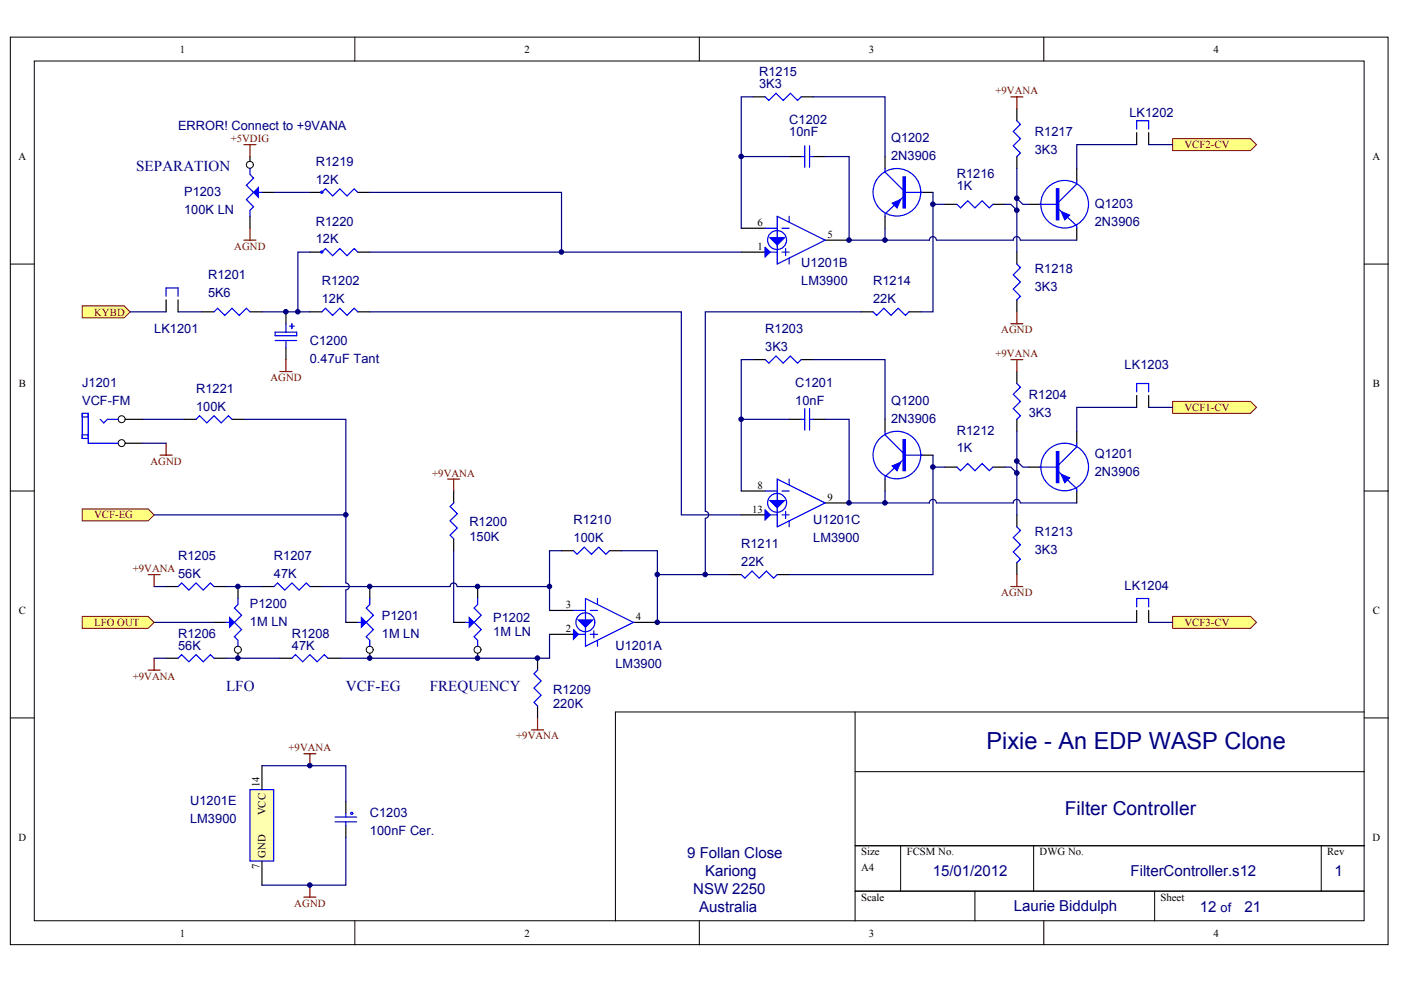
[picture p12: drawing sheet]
<svg xmlns="http://www.w3.org/2000/svg" width="287mm" height="202mm" viewBox="0 0 287 202" stroke-linecap="round" stroke-linejoin="round" font-family="sans-serif">
<defs><g id="words">
<text font-size="4.8" fill="#000080" x="202" y="153.4">Pixie - An EDP WASP Clone</text>
<text font-size="3.9" fill="#000080" x="218" y="167">Filter Controller</text>
<g font-size="3.1" fill="#000080">
<text x="27.9" y="35.1">SEPARATION</text>
<text x="46.3" y="141.5">LFO</text>
<text x="70.8" y="141.5">VCF-EG</text>
<text x="88" y="141.5">FREQUENCY</text>
<text x="140.7" y="175.7">9 Follan Close</text>
<text x="144.4" y="179.4">Kariong</text>
<text x="191" y="179.4">15/01/2012</text>
<text x="231.5" y="179.4">FilterController.s12</text>
<text x="273.2" y="179.4">1</text>
<text x="141.9" y="183.1">NSW 2250</text>
<text x="143.2" y="186.8">Australia</text>
<text x="207.5" y="186.7">Laurie Biddulph</text>
<text x="245.6" y="186.7">12</text>
<text x="254.8" y="186.8">21</text>
</g>
<g font-size="2.6" fill="#000080">
<text x="155.4" y="15.6">R1215</text>
<text x="155.4" y="18">3K3</text>
<text x="231.2" y="23.9">LK1202</text>
<text x="36.5" y="26.6">ERROR! Connect to +9VANA</text>
<text x="161.6" y="25.4">C1202</text>
<text x="161.6" y="27.8">10nF</text>
<text x="182.4" y="29.1">Q1202</text>
<text x="211.9" y="27.8">R1217</text>
<text x="64.6" y="34">R1219</text>
<text x="182.4" y="32.7">2N3906</text>
<text x="211.9" y="31.5">3K3</text>
<text x="37.7" y="40.1">P1203</text>
<text x="64.6" y="37.6">12K</text>
<text x="195.9" y="36.4">R1216</text>
<text x="195.9" y="38.9">1K</text>
<text x="37.7" y="43.8">100K LN</text>
<text x="64.6" y="46.2">R1220</text>
<text x="224.1" y="42.5">Q1203</text>
<text x="224.1" y="46.2">2N3906</text>
<text x="64.6" y="49.8">12K</text>
<text x="42.6" y="57.2">R1201</text>
<text x="65.9" y="58.4">R1202</text>
<text x="164" y="54.7">U1201B</text>
<text x="164" y="58.4">LM3900</text>
<text x="178.7" y="58.4">R1214</text>
<text x="211.9" y="56">R1218</text>
<text x="211.9" y="59.6">3K3</text>
<text x="42.6" y="60.9">5K6</text>
<text x="65.9" y="62.1">12K</text>
<text x="178.7" y="62.1">22K</text>
<text x="31.6" y="68.2">LK1201</text>
<text x="63.4" y="70.7">C1200</text>
<text x="156.7" y="68.2">R1203</text>
<text x="156.7" y="71.9">3K3</text>
<text x="63.4" y="74.3">0.47uF Tant</text>
<text x="230.2" y="75.6">LK1203</text>
<text x="16.8" y="79.2">J1201</text>
<text x="16.8" y="82.9">VCF-FM</text>
<text x="40.1" y="80.4">R1221</text>
<text x="162.8" y="79.2">C1201</text>
<text x="162.8" y="82.9">10nF</text>
<text x="182.4" y="82.9">Q1200</text>
<text x="210.6" y="81.6">R1204</text>
<text x="40.1" y="84.1">100K</text>
<text x="182.4" y="86.5">2N3906</text>
<text x="195.9" y="89">R1212</text>
<text x="210.6" y="85.3">3K3</text>
<text x="195.9" y="92.7">1K</text>
<text x="224.1" y="93.9">Q1201</text>
<text x="224.1" y="97.6">2N3906</text>
<text x="96.1" y="107.8">R1200</text>
<text x="117.4" y="107.4">R1210</text>
<text x="166.5" y="107.4">U1201C</text>
<text x="96.1" y="110.8">150K</text>
<text x="117.4" y="111">100K</text>
<text x="151.7" y="112.2">R1211</text>
<text x="166.5" y="111">LM3900</text>
<text x="211.9" y="109.8">R1213</text>
<text x="211.9" y="113.4">3K3</text>
<text x="36.5" y="114.7">R1205</text>
<text x="36.5" y="118.3">56K</text>
<text x="56.1" y="114.7">R1207</text>
<text x="56.1" y="118.3">47K</text>
<text x="151.7" y="115.9">22K</text>
<text x="51.2" y="124.5">P1200</text>
<text x="230.2" y="120.8">LK1204</text>
<text x="36.5" y="130.6">R1206</text>
<text x="51.2" y="128.1">1M LN</text>
<text x="59.7" y="130.6">R1208</text>
<text x="78.2" y="126.9">P1201</text>
<text x="78.2" y="130.6">1M LN</text>
<text x="101" y="127.4">P1202</text>
<text x="101" y="130.3">1M LN</text>
<text x="36.5" y="133">56K</text>
<text x="59.7" y="133">47K</text>
<text x="126" y="133">U1201A</text>
<text x="126" y="136.7">LM3900</text>
<text x="113.2" y="142.1">R1209</text>
<text x="113.2" y="145">220K</text>
<text x="38.9" y="164.8">U1201E</text>
<text x="75.7" y="167.3">C1203</text>
<text x="38.9" y="168.5">LM3900</text>
<text x="75.7" y="171">100nF Cer.</text>
<text x="249.9" y="186.8">of</text>
</g>
<g font-size="2.2">
<text x="36.8" y="10.8">1</text>
<text x="107.4" y="10.8">2</text>
<text x="177.9" y="10.8">3</text>
<text x="248.4" y="10.8">4</text>
<text x="3.8" y="32.8">A</text>
<text x="280.9" y="32.8">A</text>
<text x="155.1" y="46.2">6</text>
<text x="155.1" y="51.1">1</text>
<text x="169.4" y="48.7">5</text>
<text x="3.8" y="79.3">B</text>
<text x="281" y="79.3">B</text>
<text x="155.1" y="100.1">8</text>
<text x="154" y="105">13</text>
<text x="169.4" y="102.5">9</text>
<text x="3.8" y="125.8">C</text>
<text x="115.8" y="124.5">3</text>
<text x="281" y="125.8">C</text>
<text x="115.8" y="129.4">2</text>
<text x="130.1" y="127">4</text>
<text x="53.2" y="161.2" transform="rotate(-90 53.2 161.2)">14</text>
<text x="54.4" y="167" transform="rotate(-90 54.4 167)">VCC</text>
<text x="3.8" y="172.2">D</text>
<text x="280.9" y="172.2">D</text>
<text x="53.2" y="178" transform="rotate(-90 53.2 178)">7</text>
<text x="54.4" y="175.7" transform="rotate(-90 54.4 175.7)">GND</text>
<text x="176.3" y="175.2">Size</text>
<text x="176.3" y="178.4">A4</text>
<text x="185.6" y="175.2">FCSM No.</text>
<text x="212.8" y="175.2">DWG No.</text>
<text x="271.7" y="175.2">Rev</text>
<text x="176.3" y="184.5">Scale</text>
<text x="237.6" y="184.5">Sheet</text>
<text x="36.8" y="191.8">1</text>
<text x="107.4" y="191.8">2</text>
<text x="177.9" y="191.8">3</text>
<text x="248.4" y="191.8">4</text>
</g>
<g font-size="2.2" fill="#800000">
<text x="203.8" y="19.3">+9VANA</text>
<text x="47.2" y="29.1">+5VDIG</text>
<text x="242.5" y="30.4">VCF2-CV</text>
<text x="48" y="51.1">AGND</text>
<text x="19.3" y="64.6">KYBD</text>
<text x="205" y="68.3">AGND</text>
<text x="203.8" y="73.2">+9VANA</text>
<text x="55.4" y="78.1">AGND</text>
<text x="242.5" y="84.2">VCF1-CV</text>
<text x="30.8" y="95.2">AGND</text>
<text x="88.5" y="97.6">+9VANA</text>
<text x="19.3" y="106.2">VCF-EG</text>
<text x="27.2" y="117.2">+9VANA</text>
<text x="205" y="122.1">AGND</text>
<text x="19.3" y="128.2">LFO OUT</text>
<text x="242.5" y="128.2">VCF3-CV</text>
<text x="27.2" y="139.2">+9VANA</text>
<text x="59.1" y="153.9">+9VANA</text>
<text x="105.7" y="151.5">+9VANA</text>
<text x="60.3" y="185.7">AGND</text>
</g>
</g></defs>
<g fill="#fff" stroke="#000" stroke-width=".2">
<path d="M2.1 7.6h282.1v185.9h-282.1z"/>
<path d="M7 12.5h272.3v176.1h-272.3z"/>
</g>
<g fill="none" stroke="#000" stroke-width=".2">
<path d="M72.6 7.6v4.9M143.2 7.6v4.9M213.7 7.6v4.9M2.1 54.1h4.9M279.3 54.1h4.9M2.1 100.6h4.9M279.3 100.6h4.9M2.1 147h4.9M175.1 145.8v42.8M175.1 158h104.2M279.3 147h4.9M279.3 145.8h-153.3v42.8"/>
<path d="M175.1 173.2h104.2M184.4 173.2v9.3M211.6 173.2v9.3M270.5 173.2v9.3M72.6 188.6v4.9M143.2 188.6v4.9M175.1 182.5h104.2M199.6 182.5v6.1M213.7 188.6v4.9M236.4 182.5v6.1"/>
</g>
<g fill="none" stroke="#000" stroke-width=".25">
<path d="M41.4 63.9h2.4M51.2 63.9h2.4M63.4 63.9h2.5M73.3 63.9h2.4M154.2 73.7h2.5M164 73.7h2.5M208.2 76.1v2.4M181.2 85.9v2.4M181.2 98.1v2.5M188.5 93.2h2.5M193.4 95.7h2.5M203.3 95.7h2.4"/>
<path d="M208.2 85.9v2.4M210.6 95.7h2.5M220.4 88.3v2.5M115 112.8h2.4M124.8 112.8h2.4M149.3 117.7h2.4M159.1 117.7h2.5M208.2 105.5v2.4M208.2 115.2v2.5M220.4 100.6v2.4M34 120.1h2.5M34 134.8h2.5"/>
<path d="M43.8 120.1h2.5M43.8 134.8h2.5M48.7 132.4v2.4M53.6 120.1h2.5M57.3 134.8h2.5M63.4 120.1h2.5M67.1 134.8h2.5M110 134.8v2.5M110 144.6v2.4"/>
</g>
<g fill="none" stroke="#00f" stroke-width=".25">
<path d="M43.8 63.9l.8-.8 1.4 1.5 1.5-1.5 1.5 1.5 1.4-1.5 .8 .8M65.9 63.9l.7-.8 1.5 1.5 1.5-1.5 1.4 1.5 1.5-1.5 .8 .8M156.7 73.7l.7 .7 1.5-1.5 1.4 1.5 1.5-1.5 1.5 1.5 .7-.7M208.2 78.5l.7 .8-1.5 1.4 1.5 1.5-1.5 1.5 1.5 1.4-.7 .8M181.2 88.3v.8l3.7 3.6M184.9 94.2l-3.7 3.4v.5M185.4 93.2h3.4M195.9 95.7l.7 .7 1.5-1.5 1.5 1.5 1.5-1.5 1.4 1.5 .8-.7M212.8 95.7h3.5M216.8 96.6l3.6 3.5v.5M220.4 90.8v.7l-3.6 3.7M117.4 112.8l.7 .7 1.5-1.4 1.5 1.4 1.5-1.4 1.4 1.4 .8-.7"/>
<path d="M151.7 117.7l.8 .7 1.5-1.5 1.4 1.5 1.5-1.5 1.5 1.5 .7-.7M208.2 107.9l.7 .7-1.5 1.5 1.5 1.5-1.5 1.4 1.5 1.5-.7 .7M36.5 120.1l.7-.7 1.5 1.5 1.4-1.5 1.5 1.5 1.5-1.5 .7 .7M36.5 134.8l.7-.7 1.5 1.4 1.4-1.4 1.5 1.4 1.5-1.4 .7 .7M56.1 120.1l.7-.7 1.5 1.5 1.5-1.5 1.4 1.5 1.5-1.5 .7 .7M59.8 134.8l.7-.7 1.5 1.4 1.4-1.4 1.5 1.4 1.5-1.4 .7 .7M110 137.3l-.7 .7 1.5 1.5-1.5 1.4 1.5 1.5-1.5 1.5 .7 .7"/>
<circle cx="183.6" cy="93.2" r="4.9"/>
<circle cx="218" cy="95.6" r="4.9"/>
</g>
<g fill="#00f" stroke="#00f" stroke-width=".25">
<path d="M217.2 97.1l1.8 .8-1 .9z"/>
<path d="M182.7 95.4l1.7-.7-.8 1.7z"/>
<path d="M216.3 92.5h.5v6.3h-.5z" fill-rule="evenodd"/>
<path d="M184.9 90h.5v6.4h-.5z" fill-rule="evenodd"/>
</g>
<circle cx="48.7" cy="133.1" r=".71" fill="#fff" stroke="#000" stroke-width=".2"/>
<path d="M43.8 127.5h2.5M48.7 120.1v2.5M75.7 132.4v2.4" fill="none" stroke="#000" stroke-width=".25"/>
<path d="M46.3 127.5h1.7M48.7 122.6v1.2l-.7 .7 1.5 1.5-1.5 1.5 1.5 1.4-1.5 1.5 .7 .7v1.3" fill="none" stroke="#00f" stroke-width=".25"/>
<path d="M47 126.5l1 1-1 .9z" fill="#00f" stroke="#00f" stroke-width=".25"/>
<circle cx="75.7" cy="133.1" r=".71" fill="#fff" stroke="#000" stroke-width=".2"/>
<path d="M70.8 127.5h2.5M75.7 120.1v2.5M97.8 132.4v2.4" fill="none" stroke="#000" stroke-width=".25"/>
<path d="M73.3 127.5h1.7M75.7 122.6v1.2l-.7 .7 1.4 1.5-1.4 1.5 1.4 1.4-1.4 1.5 .7 .7v1.3" fill="none" stroke="#00f" stroke-width=".25"/>
<path d="M74 126.5l1 1-1 .9z" fill="#00f" stroke="#00f" stroke-width=".25"/>
<circle cx="97.8" cy="133.1" r=".71" fill="#fff" stroke="#000" stroke-width=".2"/>
<path d="M58.5 63.9v2.4M58.5 71.2v2.5M161.6 85.9h2.4M166.5 85.9h2.4M92.9 100.6v2.4M92.9 110.3v2.5M92.9 127.5h2.4M97.8 120.1v2.5" fill="none" stroke="#000" stroke-width=".25"/>
<g fill="none" stroke="#00f" stroke-width=".25">
<path d="M56.3 68h4.4v.8h-4.4zM56.3 69.7h4.4M58.5 66.3v1.7M58.5 69.7v1.5M59.3 66.8h.9M59.8 66.3v1M164 85.9h.7M164.7 83.7v4.4M165.7 85.9h.8M165.7 83.7v4.4M92.9 103l-.8 .7 1.5 1.5-1.5 1.5 1.5 1.4-1.5 1.5 .8 .7M95.3 127.5h1.7"/>
<path d="M97.8 122.6v1.2l-.8 .7 1.5 1.5-1.5 1.5 1.5 1.4-1.5 1.5 .8 .7v1.3"/>
</g>
<path d="M96.1 126.5l.9 1-.9 .9z" fill="#00f" stroke="#00f" stroke-width=".25"/>
<path d="M36.5 63.9h4.9M53.6 63.9h9.8M75.7 63.9h63.8v41.6h12.2M166.5 73.7h14.7v12.2M191 93.2v24.5h-29.4M208.2 88.3v17.2M92.9 112.8v14.7M134.6 117.7h14.7M31.5 127.5h12.3" fill="none" stroke="#000080" stroke-width=".25"/>
<path d="M57.3 76.1h2.5M58.5 73.7v2.4M206.9 73.7h2.5M208.2 73.7v2.4M91.6 98.1h2.5M92.9 98.1v2.5M208.2 117.7v2.4M206.9 120.1h2.5" fill="none" stroke="#800000" stroke-width=".25"/>
<g fill="#ffff80" stroke="#800000" stroke-width=".2">
<path d="M16.8 126.2h13.5l1.2 1.3-1.2 1.2h-13.5z" fill-rule="evenodd"/>
<path d="M16.8 104.2h13.5l1.2 1.3-1.2 1.2h-13.5z" fill-rule="evenodd"/>
<path d="M16.8 62.6h8.6l1.2 1.3-1.2 1.2h-8.6z" fill-rule="evenodd"/>
</g>
<path d="M30.3 117.7h2.5M31.5 117.7v2.4M30.3 137.3h2.5M31.5 134.8v2.5" fill="none" stroke="#800000" stroke-width=".25"/>
<path d="M240.1 82.2h15.9l1.2 1.2-1.2 1.3h-15.9z" fill-rule="evenodd" fill="#ffff80" stroke="#800000" stroke-width=".2"/>
<path d="M191 95.7h2.4M205.7 95.7h1.2l1.3 1.2M208.2 94.4l1.2 1.3h1.2M181.2 100.6v2.4M31.5 120.1h2.5M31.5 134.8h2.5M46.3 120.1h7.3M46.3 134.8h11" fill="none" stroke="#000080" stroke-width=".25"/>
<path d="M240.1 126.2h15.9l1.2 1.3-1.2 1.2h-15.9z" fill-rule="evenodd" fill="#ffff80" stroke="#800000" stroke-width=".2"/>
<g fill="none" stroke="#000" stroke-width=".25">
<path d="M154.2 19.8h2.5M164 19.8h2.5M161.6 32.1h2.4M166.5 32.1h2.4M181.2 32.1v2.4M188.5 39.4h2.5M208.2 22.3v2.4M208.2 32.1v2.4M220.4 34.5v2.5M181.2 44.3v2.4M193.4 41.9h2.5M203.3 41.9h2.4"/>
<path d="M208.2 51.6v2.5M210.6 41.9h2.5M220.4 46.7v2.5M176.3 63.9h2.4M186.1 63.9h2.4M208.2 61.4v2.5M37.7 85.9h2.4M47.5 85.9h2.4"/>
</g>
<g fill="none" stroke="#00f" stroke-width=".25">
<path d="M156.7 19.8l.7 .8 1.5-1.5 1.4 1.5 1.5-1.5 1.5 1.5 .7-.8M164 32.1h.7M164.7 29.9v4.4M165.7 32.1h.8M165.7 29.9v4.4M181.2 34.5v.7l3.7 3.7M185.4 39.4h3.4M208.2 24.7l.7 .8-1.5 1.4 1.5 1.5-1.5 1.5 1.5 1.4-.7 .8M220.4 37v.7l-3.6 3.7M184.9 40.4l-3.7 3.4v.5M195.9 41.9l.7 .7 1.5-1.5 1.5 1.5 1.5-1.5 1.4 1.5 .8-.7M208.2 54.1l.7 .7-1.5 1.5 1.5 1.5-1.5 1.4 1.5 1.5-.7 .7"/>
<path d="M212.8 41.9h3.5M216.8 42.8l3.6 3.5v.4M178.7 63.9l.8 .7 1.4-1.5 1.5 1.5 1.5-1.5 1.5 1.5 .7-.7M40.1 85.9l.8-.8 1.4 1.5 1.5-1.5 1.5 1.5 1.5-1.5 .7 .8"/>
<circle cx="183.6" cy="39.4" r="4.9"/>
<circle cx="218" cy="41.8" r="4.9"/>
</g>
<path d="M166.5 19.8h14.7v12.3M191 39.4v24.5h-2.5M208.2 34.5v17.1M29.1 85.9h8.6" fill="none" stroke="#000080" stroke-width=".25"/>
<g fill="#00f" stroke="#00f" stroke-width=".25">
<path d="M217.2 43.3l1.8 .8-1 .9z"/>
<path d="M182.7 41.6l1.7-.7-.8 1.7z"/>
<path d="M216.3 38.7h.5v6.3h-.5z" fill-rule="evenodd"/>
<path d="M184.9 36.2h.5v6.4h-.5z" fill-rule="evenodd"/>
</g>
<path d="M206.9 19.8h2.5M208.2 19.8v2.5M206.9 66.3h2.5M208.2 63.9v2.4" fill="none" stroke="#800000" stroke-width=".25"/>
<path d="M240.1 28.4h15.9l1.2 1.2-1.2 1.2h-15.9z" fill-rule="evenodd" fill="#ffff80" stroke="#800000" stroke-width=".2"/>
<path d="M63.4 51.6h-2.4v12.3M181.2 46.7v2.5M191 41.9h2.4M205.7 41.9h1.2l1.3 1.2M208.2 40.6l1.2 1.3h1.2M176.3 63.9h-31.9v40.8a.71 .71 0 0 1 .7 .7 .71 .71 0 0 1-.7 .7M144.4 106.2v11.5" fill="none" stroke="#000080" stroke-width=".25"/>
<path d="M51.2 32.1v2.4M63.4 39.4h2.5M73.3 39.4h2.4M63.4 51.6h2.5M73.3 51.6h2.4" fill="none" stroke="#000" stroke-width=".25"/>
<g fill="none" stroke="#00f" stroke-width=".25">
<path d="M65.9 39.4l.7-.7 1.5 1.4 1.5-1.4 1.4 1.4 1.5-1.4 .8 .7M65.9 51.6l.7-.7 1.5 1.5 1.5-1.5 1.4 1.5 1.5-1.5 .8 .7"/>
<circle cx="65.9" cy="39.4" r=".22"/>
<circle cx="65.9" cy="51.6" r=".22"/>
</g>
<circle cx="51.1" cy="33.8" r=".71" fill="#fff" stroke="#000" stroke-width=".2"/>
<path d="M53.6 39.4h2.5M51.2 44.3v2.4M24.2 85.9h4.9" fill="none" stroke="#000" stroke-width=".25"/>
<path d="M51.2 34.5v1.2l.7 .8-1.5 1.4 1.5 1.5-1.5 1.5 1.5 1.4-.7 .8v1.2M51.9 39.4h1.7" fill="none" stroke="#00f" stroke-width=".25"/>
<path d="M51.9 39.4l1-1v2z" fill="#00f" stroke="#00f" stroke-width=".25"/>
<path d="M49.9 29.6h2.5M51.2 29.6v2.5M49.9 49.2h2.5M51.2 46.7v2.5" fill="none" stroke="#800000" stroke-width=".25"/>
<path d="M56.1 39.4h7.3" fill="none" stroke="#000080" stroke-width=".25"/>
<circle cx="24.9" cy="85.9" r=".71" fill="#fff" stroke="#000" stroke-width=".2"/>
<path d="M24.2 90.8h4.9" fill="none" stroke="#000" stroke-width=".25"/>
<circle cx="24.9" cy="90.7" r=".71" fill="#fff" stroke="#000" stroke-width=".2"/>
<g fill="none" stroke="#00f" stroke-width=".25">
<path d="M156.7 50.7l.9 .9-.9 1zM156.7 51.6h2.4M156.7 46.7h2.4M159.1 44.3l9.8 4.9-9.8 4.9zM160.1 51.6h1.5M160.1 46.7h1.5M160.8 50.9v1.5M161.6 44.3v1.2M161.6 52.9v1.2M16.8 85.4h1.3M16.8 89.1h1.3M18.1 89.8h-1.3v-5.1h1.3v6.1h6.1"/>
<path d="M20.5 85.9l.7 .7 .8-.7h2.2M159.1 98.1l9.8 4.9-9.8 4.9zM161.6 98.1v1.2M156.7 104.5l.9 1-.9 .9zM156.7 105.5h2.4M156.7 100.6h2.4M160.1 105.5h1.5M160.1 100.6h1.5M160.8 104.7v1.5M161.6 106.7v1.2M117.4 128.9l1 1-1 1zM117.4 129.9h2.5"/>
<path d="M117.4 125h2.5M119.9 122.6l9.8 4.9-9.8 4.9zM120.8 129.9h1.5M120.8 125h1.5M121.6 129.2v1.4M122.3 122.6v1.2M122.3 131.1v1.3"/>
<circle cx="159.1" cy="49.2" r="1.94"/>
<circle cx="159.1" cy="103" r="1.94"/>
<circle cx="119.8" cy="127.4" r="1.94"/>
</g>
<path d="M32.8 93.2h2.4M34 90.8v2.4" fill="none" stroke="#800000" stroke-width=".25"/>
<path d="M29.1 90.8h4.9" fill="none" stroke="#000080" stroke-width=".25"/>
<path d="M151.7 51.6h5M151.7 46.7h5M168.9 49.2h4.9M151.7 105.5h5M151.7 100.6h5M168.9 103h4.9M112.5 129.9h4.9M112.5 125h4.9M129.7 127.5h4.9" fill="none" stroke="#000" stroke-width=".25"/>
<g fill="#00f" stroke="#00f" stroke-width=".25">
<path d="M118.4 127h2.9l-1.4 1.4z"/>
<path d="M157.6 48.7h3l-1.5 1.5z"/>
<path d="M157.6 102.5h3l-1.5 1.5z"/>
</g>
<g fill="#00f" stroke="#00f" stroke-width=".2">
<path d="M117.4 129.2l1 .7-1 .7z"/>
<path d="M156.7 50.9l.9 .7-.9 .8z"/>
<path d="M156.7 104.5l.9 1-.9 .9z"/>
</g>
<path d="M51.2 161.7h4.8v14.6h-4.8z" fill="#ffffb0" stroke="#00f" stroke-width=".25"/>
<path d="M232.7 27.2v2.4M235.2 27.2v2.4M34 61.4v2.5M36.5 61.4v2.5M232.7 81v2.4M235.2 81v2.4M232.7 125v2.5M235.2 125v2.5M53.6 156.8v4.9M53.6 176.4v4.9M70.8 164.2v2.4M70.8 169.1v2.4" fill="none" stroke="#000" stroke-width=".25"/>
<path d="M62.2 154.4h2.5M63.4 154.4v2.4M108.8 149.5h2.5M110 147v2.5M62.2 183.7h2.5M63.4 181.3v2.4" fill="none" stroke="#800000" stroke-width=".25"/>
<g fill="none" stroke="#00f" stroke-width=".25">
<path d="M232.7 26.4v-1.7h2.5v1.7M34 60.7v-1.7h2.5v1.7M232.7 80.3v-1.8h2.5v1.8M232.7 124.3v-1.7h2.5v1.7M68.6 168.3h4.4M68.6 167.3h4.4M70.8 166.6v.7M70.8 168.3v.8"/>
<circle cx="72" cy="166.6" r=".22"/>
</g>
<g fill="none" stroke="#000080" stroke-width=".25">
<path d="M154.2 19.8h-2.5v26.9M75.7 39.4h39.3v12.2M151.7 32.1h9.9M168.9 32.1h4.9v17.1h16.5a.71 .71 0 0 1 .7-.7 .71 .71 0 0 1 .7 .7M232.7 29.6h-12.3v4.9M235.2 29.6h4.9M75.7 51.6h76M208.9 49.2a.71 .71 0 0 0-.8-.7 .71 .71 0 0 0-.7 .7h-15.7M208.9 49.2h11.5M26.6 63.9h7.4M154.2 73.7h-2.5v26.9M49.9 85.9h20.9v33.5a.71 .71 0 0 1 .7 .7 .71 .71 0 0 1-.7 .7"/>
<path d="M151.7 85.9h9.9M168.9 85.9h4.9v17.1h16.5a.71 .71 0 0 1 .7-.7 .71 .71 0 0 1 .7 .7M232.7 83.4h-12.3v4.9M235.2 83.4h4.9M31.5 105.5h39.3M115 112.8h-2.5v12.2M127.2 112.8h7.4v14.7h98.1M208.9 103a.71 .71 0 0 0-.8-.7 .71 .71 0 0 0-.7 .7h-15.7M208.9 103h11.5M70.8 120.9v6.6M93.6 120.1a.71 .71 0 0 0-.8-.7 .71 .71 0 0 0-.7 .7h-26.2M93.6 120.1h18.9"/>
<path d="M112.5 129.9v4.9h-42.9M235.2 127.5h4.9M53.6 156.8h17.2v7.4M70.8 171.5v9.8h-17.2"/>
</g>
<g fill="#000080" stroke="#000080" stroke-width=".2">
<circle cx="48.7" cy="134.8" r=".47"/>
<circle cx="48.7" cy="120.1" r=".47"/>
<circle cx="58.5" cy="63.8" r=".47"/>
<circle cx="61" cy="63.8" r=".47"/>
<circle cx="63.4" cy="181.3" r=".47"/>
<circle cx="63.4" cy="156.8" r=".47"/>
<circle cx="70.8" cy="105.4" r=".47"/>
<circle cx="75.7" cy="134.8" r=".47"/>
<circle cx="75.7" cy="120.1" r=".47"/>
<circle cx="97.8" cy="134.8" r=".47"/>
<circle cx="97.8" cy="120.1" r=".47"/>
<circle cx="110" cy="134.8" r=".47"/>
<circle cx="112.5" cy="120.1" r=".47"/>
<circle cx="114.9" cy="51.6" r=".47"/>
<circle cx="134.6" cy="127.4" r=".47"/>
<circle cx="134.6" cy="117.7" r=".47"/>
<circle cx="144.4" cy="117.7" r=".47"/>
<circle cx="151.7" cy="85.9" r=".47"/>
<circle cx="151.7" cy="32" r=".47"/>
<circle cx="173.8" cy="103" r=".47"/>
<circle cx="173.8" cy="49.2" r=".47"/>
<circle cx="181.2" cy="103" r=".47"/>
<circle cx="181.2" cy="49.2" r=".47"/>
<circle cx="191" cy="95.6" r=".47"/>
<circle cx="191" cy="41.8" r=".47"/>
<circle cx="208.1" cy="96.9" r=".47"/>
<circle cx="208.1" cy="94.4" r=".47"/>
<circle cx="208.1" cy="43" r=".47"/>
<circle cx="208.1" cy="40.6" r=".47"/>
</g>
<use href="#words"/>
</svg>
